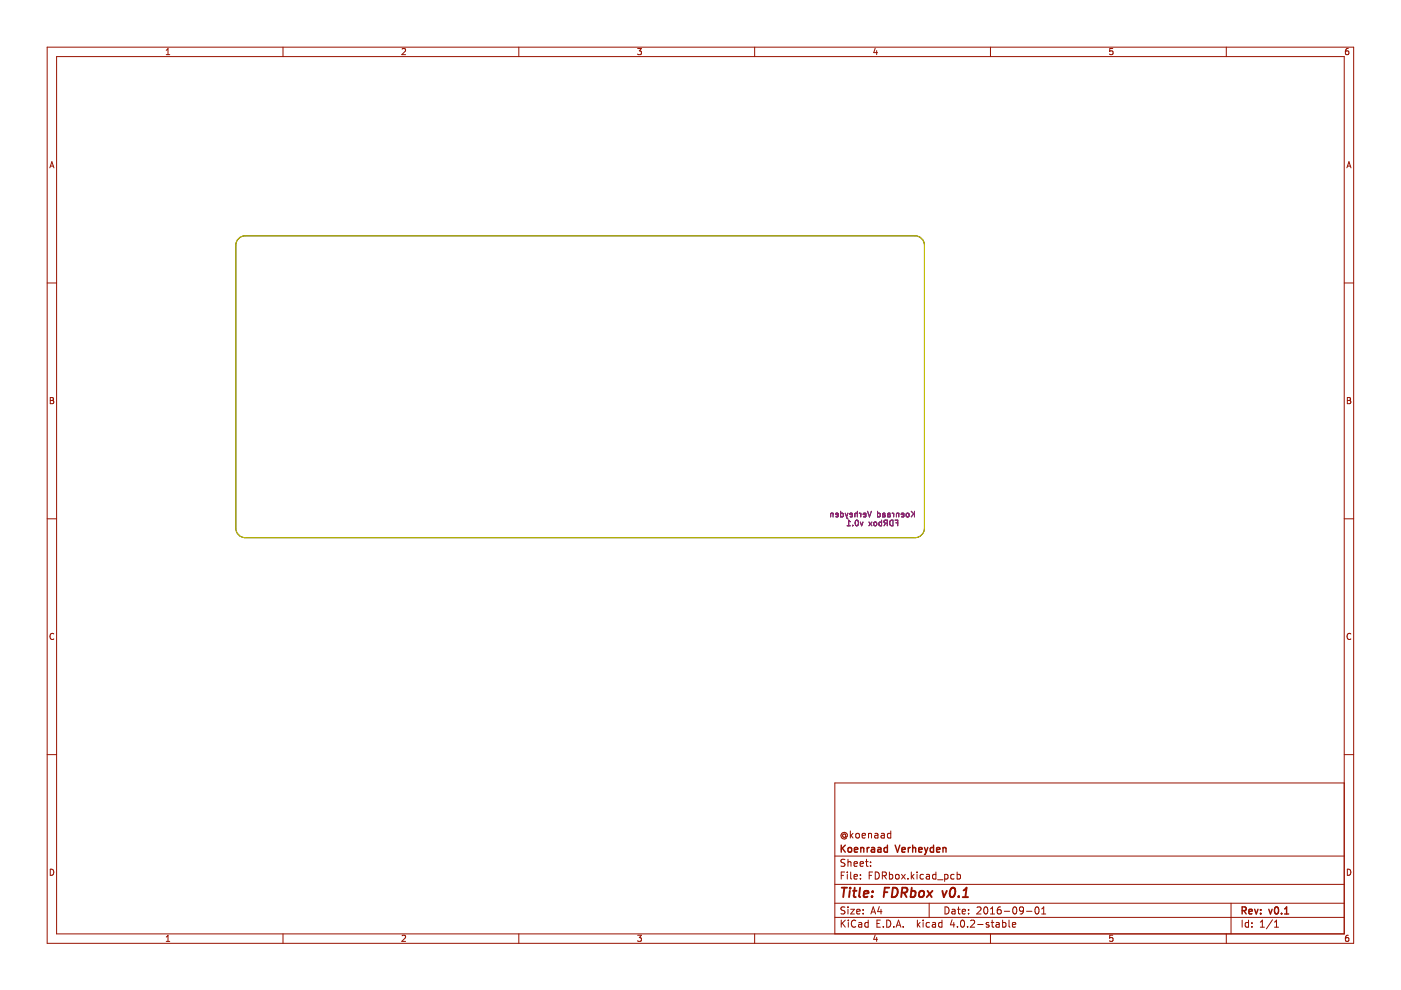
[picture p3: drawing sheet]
<svg xmlns="http://www.w3.org/2000/svg" width="297mm" height="210mm" viewBox="0 0 297 210" stroke-linecap="round" stroke-linejoin="round" font-family="sans-serif">
<g fill="none" stroke="#981200" stroke-width=".21">
<path d="M10 10h277v190h-277zM12 12h273v186h-273zM35.2 11.6h.8M35.2 10.7l.4-.4v1.3M60 10v2M85.2 10.4l.5-.1 .3 .4-.8 .9h.8M110 10v2M135.2 10.3h.8l-.4 .5 .3 .1v.6l-.2 .1-.5-.1M160 10v2M185.6 10.2l-.4 1h.9M185.9 10.7v.9M210 10v2"/>
<path d="M235.9 10.3h-.6l-.1 .6 .7-.1v.7l-.2 .1-.5-.1M260 10v2M285.9 10.3l-.4 .1-.2 .2-.1 .7 .3 .3 .4-.1v-.7h-.4l-.3 .2M10.6 35.6l.4-1.3 .4 1.3M10.7 35.2h.6M285.6 35.6l.4-1.3 .4 1.3M285.7 35.2h.6M10 60h2M285 60h2M10.7 84.3h.4l.2 .2-.2 .4 .2 .1 .1 .3-.2 .3h-.5zM10.7 84.9h.4M285.7 84.3h.4l.2 .2-.2 .4 .2 .1 .1 .3-.2 .3h-.5z"/>
<path d="M285.7 84.9h.4M10 110h2M285 110h2M11.4 134.4a.58 .58 0 0 0-.8 .5 .58 .58 0 0 0 .8 .6M286.4 134.4a.58 .58 0 0 0-.8 .5 .58 .58 0 0 0 .8 .6M10 160h2M179.3 177.4l.1 .1a.64 .64 0 0 0-.3-1.1 .64 .64 0 0 0-.8 .8 .72 .72 0 0 0 .4 .6 .72 .72 0 0 0 .8-.1M179.3 177a.36 .36 0 0 0-.5-.1 .36 .36 0 0 0 0 .6 .36 .36 0 0 0 .5-.1M179.3 176.8v.6M180.3 176.2v1.5M180.4 177.1l.5 .6M180.9 176.7l-.6 .6"/>
<path d="M181.5 176.8l.2-.1 .4 .1 .1 .6-.1 .2-.4 .1-.2-.2zM182.8 177.2l.7-.2-.1-.2-.4-.1-.2 .2 .1 .7h.5M184.1 176.8l.3-.1 .3 .1 .1 .9M184.1 176.7v1M185.5 176.8h.6v.9M186.1 177l-.5 .1-.2 .2 .2 .4 .5-.1M186.9 176.8h.5l.1 .9M187.5 177l-.5 .1-.2 .2 .2 .4 .5-.1M188.9 176.2v1.5M188.9 176.8l-.5-.1-.3 .3 .2 .6h.6M285 166h-108v32M285 160h2"/>
<path d="M10.7 184.3a.66 .66 0 0 1 .7 .6 .66 .66 0 0 1-.7 .7zM35.2 198.7l.4-.4v1.3M35.2 199.6h.8M60 198v2M85.2 198.4l.5-.1 .3 .4-.8 .9h.8M110 198v2M135.2 198.3h.8l-.4 .5 .3 .1v.6l-.2 .1-.5-.1M160 198v2M177 194.5h108M177 191.5h108M177 187.5h108M177 181.5h108"/>
<path d="M178.4 195.1v1.5M178.4 185.6h.5M178.6 195.7l.6 .9M179.1 184.9h-.7v1.5M179.1 192.4l-.5-.1-.2 .1v.5l.6 .2 .1 .4-.2 .3-.6-.1M179.1 182.3l-.5-.1-.2 .1v.5l.6 .2 .1 .4-.2 .3-.6-.1M179.2 195.1l-.8 .8M179.6 184.9v.1M179.6 185.4v1M179.8 182.2v1.5M179.8 192.3v.1M179.8 192.8v1"/>
<path d="M179.8 182.8l.2-.1 .4 .1v.9M179.9 195.1v.1M179.9 195.6v1M180.4 192.8h.7l-.7 1h.7M180.4 184.9v1.3l.2 .2M181.1 183.2l.7-.2-.1-.2-.4-.1-.2 .2v.7h.6M181.1 185.9l.7-.2-.1-.2-.4-.1-.2 .2v.7h.6M181.4 195.2a.71 .71 0 0 0-1 .5 .71 .71 0 0 0 .7 .9l.3-.2M181.6 193.3l.8-.2-.1-.2-.4-.1-.3 .2 .1 .7h.6M182.1 195.7h.5l.1 .9M182.4 183.2l.7-.2-.1-.2-.4-.1-.2 .2v.7h.6M182.4 186.2v.2"/>
<path d="M182.4 185.5v.1M182.7 195.9l-.5 .1-.2 .2 .2 .4 .5-.1M183 193.6v.2M183 192.9v.1M183.5 182.7h.6M183.7 182.2v1.3l.4 .2M184.1 195.7l-.5-.1-.2 .3 .1 .6h.6M184.1 195.1v1.5M184.3 185.6h.5M184.6 183.5v.2M184.6 182.8v.1M184.6 193.8l.5-1.5 .5 1.5"/>
<path d="M184.8 193.4h.7M185 184.9h-.7v1.5M185.6 198.2l-.4 1h.9M185.6 184.9a.76 .76 0 0 1 .8 .7 .76 .76 0 0 1-.8 .8zM185.9 198.7v.9M185.9 195.8h.5M186.4 192.2l-.3 1.1h.9M186.6 195.1h-.7v1.5h.7M186.8 192.8v1M187.1 185.7l.7-.1 .1-.2v-.4l-.8-.1v1.5M187.3 196.4v.2M187.4 185.7l.5 .7"/>
<path d="M188 195.1a.76 .76 0 0 1 .9 .7 .76 .76 0 0 1-.9 .8zM188.6 185.5l.4-.1 .3 .3-.2 .6h-.5M188.6 184.9v1.5M189.5 196.4v.2M189.9 185.5l.2-.1 .5 .1v.6l-.1 .2-.4 .1-.2-.2zM190 196.6l.5-1.5 .5 1.5M190.1 196.2h.8M191.1 185.4l.8 1M191.5 196.4v.2M191.9 185.4l-.8 1M192.5 186.2v.2M193.2 184.9v1.5"/>
<path d="M193.4 185.8l.4 .6M193.8 185.4l-.6 .6M194.4 184.9v.1M194.4 185.4v1M194.5 195.1v1.5M194.6 196l.5 .6M195.1 195.6l-.6 .6M195.7 195.1v.1M195.7 195.6v1M195.8 185.5l-.4-.1-.3 .3 .1 .6h.6M196.4 185.5h.6l.1 .9M197 191.5v3"/>
<path d="M197.1 195.7l-.5-.1-.2 .3 .1 .6h.6M197.1 185.7l-.5 .1-.2 .2 .2 .4 .5-.1M197.7 195.7h.6l.1 .9M198.4 195.9l-.5 .1-.3 .2 .3 .4 .5-.1M198.4 185.5l-.4-.1-.3 .3 .2 .6h.5M198.4 184.9v1.5M198.8 186.5h1.1M199.7 195.7l-.4-.1-.3 .3 .1 .6h.6M199.7 195.1v1.5M200.3 185.5l.4-.1 .3 .3-.1 .6h-.6M200.3 185.4v1.5M200.4 192.3a.76 .76 0 0 1 .8 .7 .76 .76 0 0 1-.8 .8z"/>
<path d="M201.9 192.9h.5l.1 .9M201.9 195l-.4 1.1h.9M202.2 195.6v1M202.3 185.5l-.4-.1-.3 .3 .1 .6h.6M202.5 193.1l-.5 .1-.2 .2 .2 .4 .5-.1M202.9 185.5l.5-.1 .2 .3-.1 .6h-.6M202.9 184.9v1.5M203 192.8h.6M203 196.4v.2M203.2 192.3v1.3l.4 .2M203.8 195.2l.2-.1a.8 .8 0 0 1 .5 .7 .8 .8 0 0 1-.5 .8l-.4-.6zM204 193.3l.7-.2-.1-.2-.4-.1-.2 .2 .1 .7h.5"/>
<path d="M205.1 196.4v.2M205.4 193.6v.2M205.4 192.9v.1M205.8 195.2l.6-.1 .2 .4-.9 1.1h.9M207.1 192.4l.6-.1 .3 .4-.9 1.1h.9M207.3 196h1.1M208.7 192.4l.2-.1a.8 .8 0 0 1 .6 .7 .8 .8 0 0 1-.6 .8l-.3-.6zM209.6 195.7l-.3-.1-.2 .2v.2l.5 .2v.3h-.5M210 198v2M210 193.8h.9M210 192.7l.4-.4v1.5M210.1 195.6h.6"/>
<path d="M210.4 195.1v1.3l.3 .2M211.2 195.7h.6l.1 .9M211.9 195.9l-.5 .1-.3 .2 .3 .4 .5-.1M212.1 192.3l-.4 .1a1.01 1.01 0 0 0 0 1.4l.5-.2 .1-.5-.3-.2h-.4l-.2 .2M212.6 195.7l.4-.1 .3 .3-.2 .6h-.5M212.6 195.1v1.5M212.9 193.2h1.2M213.9 195.1v1.3l.2 .2M214.6 196.1l.8-.2-.1-.2-.4-.1-.3 .2 .1 .7h.6M214.9 192.4l.2-.1a.8 .8 0 0 1 .5 .7 .8 .8 0 0 1-.5 .8l-.4-.6zM217 192.9l-.3 .3-.4-.1-.2-.2v-.3l.3-.3 .5 .1 .1 .2a1 1 0 0 1-.4 1.2h-.3M217.6 193.2h1.2"/>
<path d="M219.6 192.4l.2-.1a.8 .8 0 0 1 .5 .7 .8 .8 0 0 1-.5 .8l-.4-.6zM220.9 193.8h.8M220.9 192.7l.4-.4v1.5M235.9 198.3h-.6l-.1 .6h.7v.6l-.2 .1-.5-.1M260 198v2M261 191.5v6.5M263.4 195.1v1.5M264.7 195.7l-.4-.1-.3 .3 .1 .6h.6M264.7 195.1v1.5M265.4 196.4v.2M265.4 195.7v.1M267.2 196.6h.9"/>
<path d="M267.2 195.5l.4-.4v1.5M269.8 195l-1.3 1.9M270.2 196.6h.9M270.2 195.5l.4-.4v1.5M285.7 184.3a.66 .66 0 0 1 .7 .6 .66 .66 0 0 1-.7 .7zM285.9 198.3l-.4 .1-.2 .2-.1 .7 .3 .3 .4-.1v-.6l-.4-.1-.3 .2"/>
</g>
<g fill="none" stroke="#981200" stroke-width=".3">
<path d="M178.4 179.2v1.5M178.6 179.8l.6 .9M179.2 179.2l-.8 .8M179.9 179.8l.2-.1 .4 .1 .1 .6-.2 .2-.3 .1-.2-.2zM182.5 179.8l.2-.1 .4 .1v.9M182.5 179.7v1M183.9 179.7v1M184.3 179.7l-.4 .3M184.8 179.8h.6v.9M186.1 179.8h.6l.1 .9M188.1 179.8l-.4-.1-.3 .3 .2 .6h.5M188.1 179.2v1.5"/>
<path d="M189.8 179.2l.5 1.5 .5-1.5M192.6 179.7v1M193 179.7l-.4 .3M193.5 179.8l.2-.1 .4 .1v.9M193.5 179.2v1.5M196 179.7l.4 1M196.7 179.7l-.3 1M197.9 179.8l-.4-.1-.3 .3 .2 .6h.5M197.9 179.2v1.5M199.9 179.8l.2-.1 .4 .1 .1 .9M199.9 179.7v1M181.1 180.2l.8-.2-.1-.2-.4-.1-.3 .2 .1 .7h.6"/>
<path d="M185.4 180l-.5 .1-.2 .2 .2 .4 .5-.1M186.8 180l-.5 .1-.2 .2 .2 .4 .5-.1M191.2 180.2l.7-.2v-.2l-.5-.1-.2 .2 .1 .7h.6M194.8 180.2l.7-.2-.1-.2-.4-.1-.2 .2 .1 .7h.5M196.4 180.7l-.4 .5M198.6 180.2l.7-.2-.1-.2-.4-.1-.2 .2v.7h.6M263.4 193.1l.7-.1 .1-.2-.1-.4-.7-.1v1.5M263.7 193.1l.5 .7M264.8 193.3l.7-.2-.1-.2-.4-.1-.2 .2 .1 .7h.5M266 192.8l.4 1 .3-1M267.3 193.6v.2M267.3 192.9v.1"/>
<path d="M269 192.8l.4 1 .3-1M270.4 192.4l.2-.1a.8 .8 0 0 1 .5 .7 .8 .8 0 0 1-.5 .8l-.2-.2-.2-.4zM271.7 193.6v.2M272.4 193.8h.8M272.4 192.7l.4-.4v1.5"/>
</g>
<g fill="none" stroke="#981200" stroke-width=".4">
<path d="M178.5 188.2h1.1M179 188.2l-.2 2M180.2 188.9l-.2 1.3M180.3 188.2l-.1 .2M180.8 188.9h.8M181.2 188.2l-.2 1.7 .1 .2 .3 .1M182.4 188.2l-.3 1.7 .3 .3M183.1 189.5l1-.1v-.4l-.6-.1-.3 .3v.9h.7M184.9 190v.2M185 189v.2M187.5 189.2h.6M188.5 188.2h-.9l-.3 2"/>
<path d="M189.3 188.2a.96 .96 0 0 1 1 .6 .96 .96 0 0 1-.3 1.1l-.5 .3h-.4zM191.2 189.3h.7l.4-.2a.51 .51 0 0 0-.2-.9h-.8l-.2 2M191.7 189.3l.5 .9M193.2 189h.8l.1 .3v.5a.66 .66 0 0 1-1 .3M193.3 188.2l-.2 2M195 189.1l.1-.1a.5 .5 0 0 1 .8 .3v.5l-.3 .3a.5 .5 0 0 1-.8-.3zM196.7 188.9l.8 1.3M197.7 188.9l-1.2 1.3M199.8 188.9l.3 1.3 .7-1.3M201.7 188.4l.5-.2a1.19 1.19 0 0 1-.5 2l-.2-.2-.2-.5zM203.3 190v.2M204.1 190.2h1.2"/>
<path d="M204.3 188.8l.6-.6-.2 2"/>
</g>
<g fill="none" stroke="#000" stroke-width=".21">
<path d="M50.6 50.6l.9-.5 .5-.1h142a2 2 0 0 1 2 2v60a2 2 0 0 1-2 2h-142a2 2 0 0 1-2-2v-60l.1-.5zM176.6 108.9h-.4l-.1 .7M176.6 108.8v.8M177.7 109.2l-.6-.1 .1-.2 .3-.1 .2 .2v.5h-.5M178.2 108.9l.4-.1 .2 .2-.1 .5h-.5M178.2 108.4v1.2M179.2 108.8l.3 .8M179.5 109.6l.3 .4M179.6 111.5h.7M179.8 108.8l-.3 .8M180.3 110.6l-.4-.3v1.2M180.7 109.2l-.5-.1v-.2l.4-.1 .1 .2v.5h-.5"/>
<path d="M180.8 111.4v.1M181.5 110.3h.1a.64 .64 0 0 1 .4 .6 .64 .64 0 0 1-.4 .6 .8 .8 0 0 1-.1-1.2zM181.8 108.9h-.5v.7M181.8 108.4v1.2M182.2 108.8l.3 .2M182.4 110.7l.3 .8 .3-.8M182.5 108.8v.8M183.6 109.2l-.6-.1 .1-.2 .3-.1 .2 .2-.1 .5h-.4M183.9 108.4l.4 1.2 .4-1.2M184.2 110.7l.7 .8M184.9 110.7l-.7 .8M185.4 110.7h.3l.2 .2v.4l-.2 .2-.4-.2z"/>
<path d="M186.1 108.9l.3-.1 .2 .2-.1 .5h-.4M186.1 108.4v1.2M186.9 110.7h-.3l-.3 .2 .2 .5h.4M186.9 110.3v1.2M187.1 109.1l.6 .2-.2 .3-.4-.1M187.7 108.9h-.5l-.1 .7M187.8 110.9l-.4 .6M188.1 110.9h-.6v-.5l.6-.1v1.2M188.2 109.1l.6 .2-.2 .3-.4-.1M188.7 108.9h-.4l-.1 .7M188.9 110.3h.4v1.2a.63 .63 0 0 1-.7-.4 .63 .63 0 0 1 .3-.8zM189.1 108.8l.4 .2"/>
<path d="M189.5 108.8v.8M189.8 110.3h.5v1.2M189.9 110.9h.4M190.6 108.9h-.5v.7M190.6 108.8v.8M191.7 109.2l-.6-.1v-.2l.4-.1 .2 .2-.1 .5h-.5M192.2 108.9l.1-.1 .4 .1-.1 .6h-.4zM193.2 108.4l.7 .7M193.7 108.9l-.5 .7M193.9 108.4v1.2"/>
</g>
<g fill="none" stroke="#982296" stroke-width=".21">
<path d="M176.6 108.9h-.4l-.1 .7M176.6 108.8v.8M177.7 109.2l-.6-.1 .1-.2 .3-.1 .2 .2v.5h-.5M178.2 108.9l.4-.1 .2 .2-.1 .5h-.5M178.2 108.4v1.2M179.2 108.8l.3 .8M179.5 109.6l.3 .4M179.6 111.5h.7M179.8 108.8l-.3 .8M180.3 110.6l-.4-.3v1.2M180.7 109.2l-.5-.1v-.2l.4-.1 .1 .2v.5h-.5M180.8 111.4v.1"/>
<path d="M181.5 110.3h.1a.64 .64 0 0 1 .4 .6 .64 .64 0 0 1-.4 .6 .8 .8 0 0 1-.1-1.2zM181.8 108.9h-.5v.7M181.8 108.4v1.2M182.2 108.8l.3 .2M182.4 110.7l.3 .8 .3-.8M182.5 108.8v.8M183.6 109.2l-.6-.1 .1-.2 .3-.1 .2 .2-.1 .5h-.4M183.9 108.4l.4 1.2 .4-1.2M184.2 110.7l.7 .8M184.9 110.7l-.7 .8M185.4 110.7h.3l.2 .2v.4l-.2 .2-.4-.2zM186.1 108.9l.3-.1 .2 .2-.1 .5h-.4"/>
<path d="M186.1 108.4v1.2M186.9 110.7h-.3l-.3 .2 .2 .5h.4M186.9 110.3v1.2M187.1 109.1l.6 .2-.2 .3-.4-.1M187.7 108.9h-.5l-.1 .7M187.8 110.9l-.4 .6M188.1 110.9h-.6v-.5l.6-.1v1.2M188.2 109.1l.6 .2-.2 .3-.4-.1M188.7 108.9h-.4l-.1 .7M188.9 110.3h.4v1.2a.63 .63 0 0 1-.7-.4 .63 .63 0 0 1 .3-.8zM189.1 108.8l.4 .2M189.5 108.8v.8"/>
<path d="M189.8 110.3h.5v1.2M189.9 110.9h.4M190.6 108.9h-.5v.7M190.6 108.8v.8M191.7 109.2l-.6-.1v-.2l.4-.1 .2 .2-.1 .5h-.5M192.2 108.9l.1-.1 .4 .1-.1 .6h-.4zM193.2 108.4l.7 .7M193.7 108.9l-.5 .7M193.9 108.4v1.2"/>
</g>
<path d="M50.6 50.6l.9-.5 .5-.1h142a2 2 0 0 1 2 2v60a2 2 0 0 1-2 2h-142a2 2 0 0 1-2-2v-60l.1-.5z" fill="none" stroke="#cdca00" stroke-width=".21"/>
</svg>
